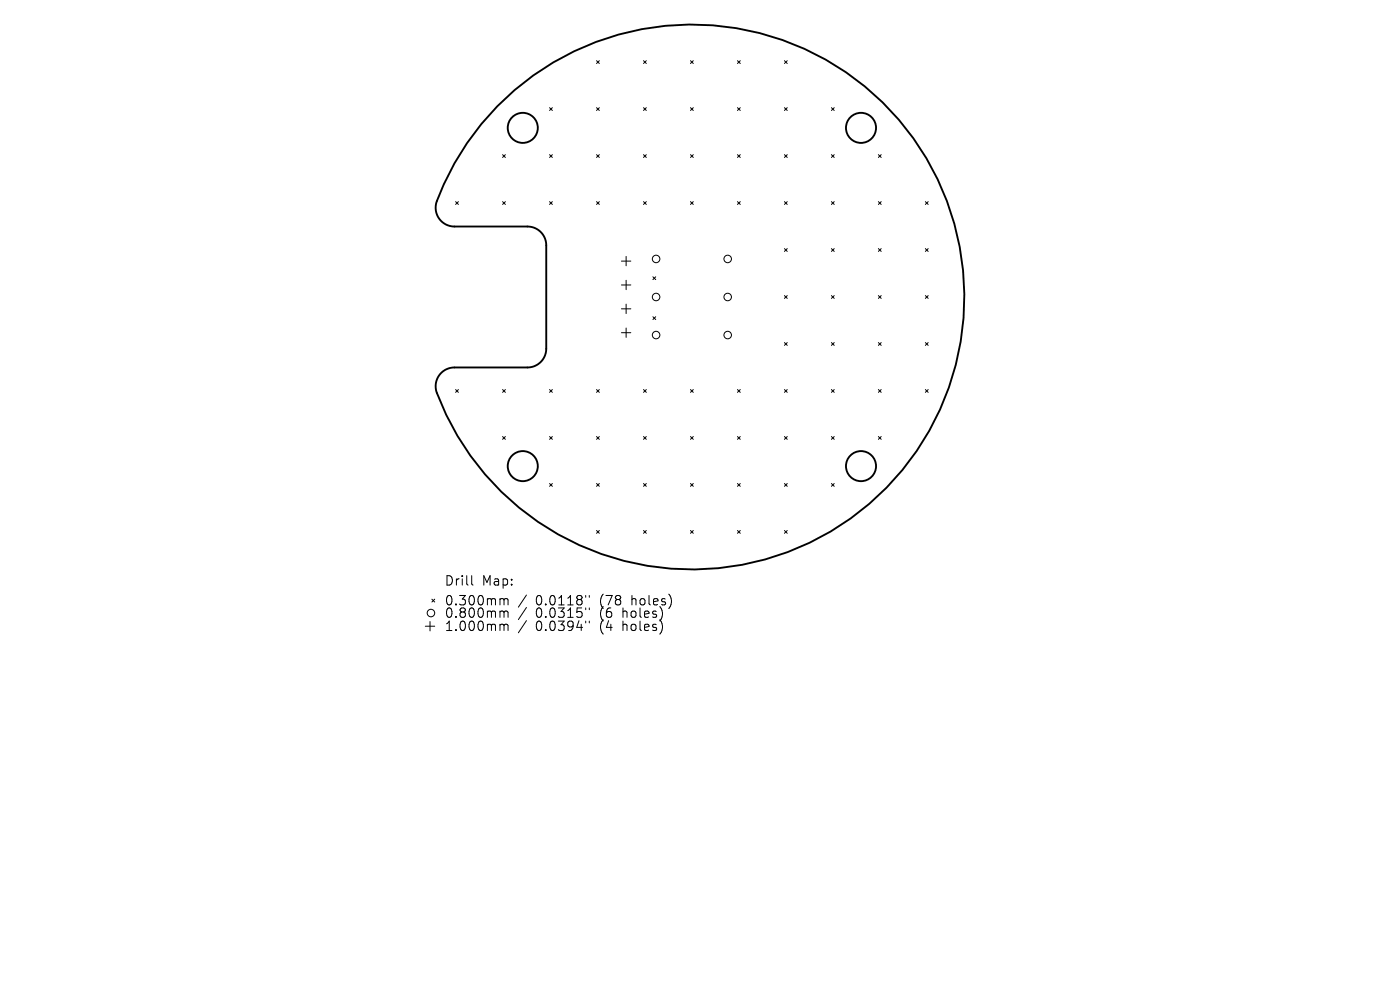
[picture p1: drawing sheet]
<svg xmlns="http://www.w3.org/2000/svg" width="297mm" height="210mm" viewBox="0 0 297 210" stroke-linecap="round" stroke-linejoin="round" font-family="sans-serif">
<defs><g id="words">
<g font-size="2.8">
<text x="94.2" y="124.5">Drill</text>
<text x="102.2" y="124.5">Map:</text>
<text x="94.2" y="128.7">0.300mm</text>
<text x="94.2" y="131.3">0.800mm</text>
<text x="113.7" y="128.7">0.0118&quot;</text>
<text x="113.7" y="131.3">0.0315&quot;</text>
<text x="127.4" y="128.7">(78</text>
<text x="127.4" y="131.3">(6</text>
<text x="132.4" y="131.3">holes)</text>
<text x="134.3" y="128.7">holes)</text>
<text x="94.2" y="134.1">1.000mm</text>
<text x="113.7" y="134.1">0.0394&quot;</text>
<text x="127.4" y="134.1">(4</text>
<text x="132.4" y="134.1">holes)</text>
</g>
</g></defs>
<g fill="none" stroke="#000" stroke-width=".4">
<path d="M105.5 22.6a57.8 57.8 0 0 1 87.4 5.5 57.8 57.8 0 0 1-18.5 85.6 57.8 57.8 0 0 1-81.9-31.1 4 4 0 0 1 3.9-4.6h15.5a4 4 0 0 0 4-4v-22a4 4 0 0 0-4-3.9h-15.5a4 4 0 0 1-3.7-5.4 57.8 57.8 0 0 1 12.8-20.1z"/>
<circle cx="110.9" cy="27.1" r="3.2"/>
<circle cx="182.7" cy="27.1" r="3.2"/>
<circle cx="110.9" cy="98.9" r="3.2"/>
<circle cx="182.7" cy="98.9" r="3.2"/>
</g>
<g fill="none" stroke="#000" stroke-width=".21">
<path d="M126.5 12.9l.6 .6M127.1 12.9l-.6 .6M136.5 12.9l.6 .6M137.1 12.9l-.6 .6M146.5 12.9l.6 .6M147.1 12.9l-.6 .6M156.4 12.9l.6 .6M157 12.9l-.6 .6M166.4 12.9l.6 .6M167 12.9l-.6 .6M106.6 32.8l.6 .6M107.2 32.8l-.6 .6"/>
<path d="M116.6 22.8l.6 .6M116.6 32.8l.6 .6M117.2 22.8l-.6 .6M117.2 32.8l-.6 .6M126.5 32.8l.6 .6M126.5 22.8l.6 .6M127.1 22.8l-.6 .6M127.1 32.8l-.6 .6M136.5 22.8l.6 .6M136.5 32.8l.6 .6M137.1 22.8l-.6 .6M137.1 32.8l-.6 .6"/>
<path d="M146.5 22.8l.6 .6M146.5 32.8l.6 .6M147.1 22.8l-.6 .6M147.1 32.8l-.6 .6M156.4 22.8l.6 .6M156.4 32.8l.6 .6M157 22.8l-.6 .6M157 32.8l-.6 .6M166.4 32.8l.6 .6M166.4 22.8l.6 .6M167 32.8l-.6 .6M167 22.8l-.6 .6"/>
<path d="M176.4 22.8l.6 .6M176.4 32.8l.6 .6M177 22.8l-.6 .6M177 32.8l-.6 .6M186.3 32.8l.6 .6M186.9 32.8l-.6 .6M96.7 42.8l.5 .6M97.2 42.8l-.5 .6M106.6 42.8l.6 .6M107.2 42.8l-.6 .6M116.6 42.8l.6 .6M117.2 42.8l-.6 .6"/>
<path d="M126.5 42.8l.6 .6M127.1 42.8l-.6 .6M131.8 55.4h2M132.8 54.4v2M132.8 59.5v1.9M136.5 42.8l.6 .6M137.1 42.8l-.6 .6M138.5 58.7l.6 .6M139.1 58.7l-.6 .6M146.5 42.8l.6 .6M147.1 42.8l-.6 .6M156.4 42.8l.6 .6"/>
<path d="M157 42.8l-.6 .6M166.4 42.8l.6 .6M166.4 52.7l.6 .6M167 42.8l-.6 .6M167 52.7l-.6 .6M176.4 42.8l.6 .6M176.4 52.7l.6 .6M177 42.8l-.6 .6M177 52.7l-.6 .6M186.3 42.8l.6 .6M186.3 52.7l.6 .6M186.9 42.8l-.6 .6"/>
<path d="M186.9 52.7l-.6 .6M196.3 42.8l.6 .6M196.3 52.7l.6 .6M196.9 42.8l-.6 .6M196.9 52.7l-.6 .6M131.8 60.5h2M131.8 65.5h2M131.8 70.6h2M132.8 64.5v2M132.8 69.6v2M138.5 67.2l.6 .6M139.1 67.2l-.6 .6"/>
<path d="M166.4 62.7l.6 .6M166.4 72.7l.6 .6M167 62.7l-.6 .6M167 72.7l-.6 .6M176.4 62.7l.6 .6M176.4 72.7l.6 .6M177 62.7l-.6 .6M177 72.7l-.6 .6M186.3 72.7l.6 .6M186.3 62.7l.6 .6M186.9 62.7l-.6 .6M186.9 72.7l-.6 .6"/>
<path d="M196.3 62.7l.6 .6M196.3 72.7l.6 .6M196.9 72.7l-.6 .6M196.9 62.7l-.6 .6M96.7 82.6l.5 .6M97.2 82.6l-.5 .6M106.6 82.6l.6 .6M106.6 92.6l.6 .6M107.2 82.6l-.6 .6M107.2 92.6l-.6 .6M116.6 92.6l.6 .6M116.6 82.6l.6 .6"/>
<path d="M117.2 82.6l-.6 .6M117.2 92.6l-.6 .6M126.5 92.6l.6 .6M126.5 82.6l.6 .6M127.1 82.6l-.6 .6M127.1 92.6l-.6 .6M136.5 82.6l.6 .6M136.5 92.6l.6 .6M137.1 82.6l-.6 .6M137.1 92.6l-.6 .6M146.5 92.6l.6 .6M146.5 82.6l.6 .6"/>
<path d="M147.1 82.6l-.6 .6M147.1 92.6l-.6 .6M156.4 92.6l.6 .6M156.4 82.6l.6 .6M157 82.6l-.6 .6M157 92.6l-.6 .6M166.4 82.6l.6 .6M166.4 92.6l.6 .6M167 82.6l-.6 .6M167 92.6l-.6 .6M176.4 82.6l.6 .6M176.4 92.6l.6 .6"/>
<path d="M177 92.6l-.6 .6M177 82.6l-.6 .6M186.3 82.6l.6 .6M186.3 92.6l.6 .6M186.9 82.6l-.6 .6M186.9 92.6l-.6 .6M196.3 82.6l.6 .6M196.9 82.6l-.6 .6M116.6 102.6l.6 .6M117.2 102.6l-.6 .6M126.5 102.6l.6 .6M126.5 112.5l.6 .6"/>
<path d="M127.1 102.6l-.6 .6M127.1 112.5l-.6 .6M136.5 112.5l.6 .6M136.5 102.6l.6 .6M137.1 102.6l-.6 .6M137.1 112.5l-.6 .6M146.5 102.6l.6 .6M146.5 112.5l.6 .6M147.1 102.6l-.6 .6M147.1 112.5l-.6 .6M156.4 102.6l.6 .6M156.4 112.5l.6 .6"/>
<path d="M157 102.6l-.6 .6M157 112.5l-.6 .6M166.4 102.6l.6 .6M166.4 112.5l.6 .6M167 102.6l-.6 .6M167 112.5l-.6 .6M176.4 102.6l.6 .6M177 102.6l-.6 .6M90.2 132.8h2M91.2 131.8v2M91.6 127.1l.6 .6M92.2 127.1l-.6 .6"/>
<path d="M100.1 122.1v1.7l.3 .3M106.4 127h.2l.3 .3M106.4 129.6h.2l.3 .3M106.4 132.4h.2l.3 .3M106.9 127.3l.3-.3 .5 .1 .1 1.2M106.9 127.3v1M106.9 129.9v1.1M106.9 132.7v1.1M106.9 129.9l.3-.3 .5 .1 .1 1.3M106.9 132.7l.3-.3 .5 .1 .1 1.3M111.7 126.2l-1.7 2.6M111.7 128.9l-1.7 2.5"/>
<path d="M111.7 131.7l-1.7 2.5M124.3 126.3v.4M124.3 129v.3M124.3 131.8v.3M125 126.3v.4M125 129v.3M125 131.8v.3"/>
<circle cx="139.2" cy="54.9" r=".8"/>
<circle cx="154.4" cy="54.9" r=".8"/>
<circle cx="139.2" cy="63" r=".8"/>
<circle cx="139.2" cy="71.1" r=".8"/>
<circle cx="154.4" cy="63" r=".8"/>
<circle cx="154.4" cy="71.1" r=".8"/>
<circle cx="91.4" cy="130" r=".8"/>
</g>
<use href="#words"/>
</svg>
